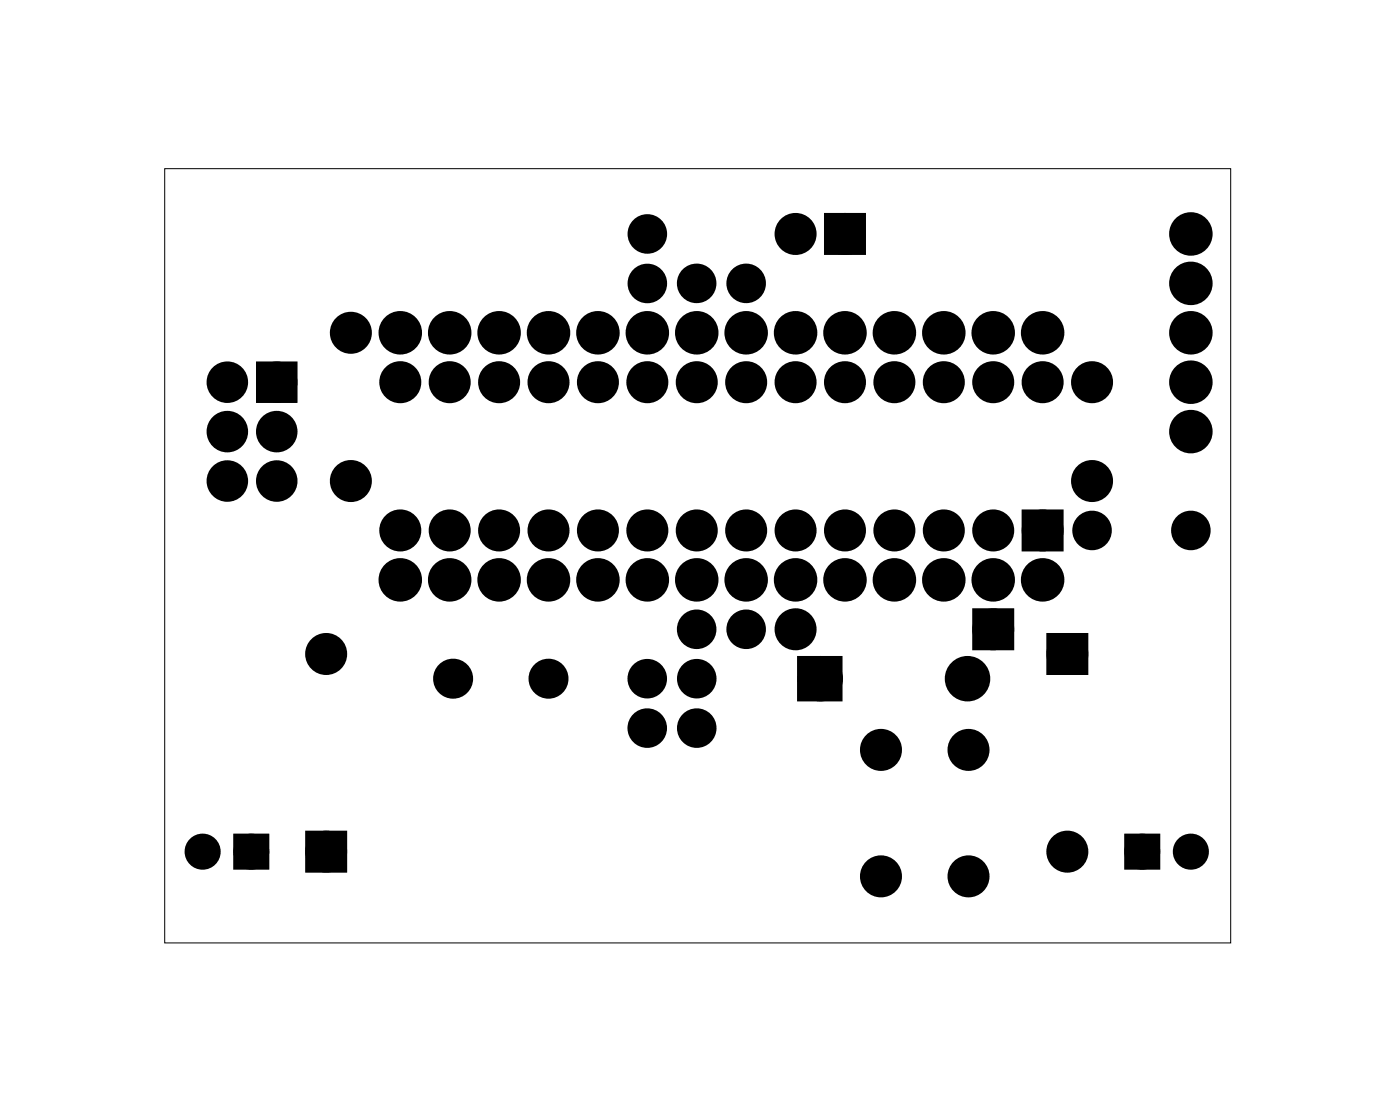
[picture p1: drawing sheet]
<svg xmlns="http://www.w3.org/2000/svg" width="72mm" height="57mm" viewBox="0 0 72 57" stroke-linecap="round" stroke-linejoin="round" font-family="sans-serif">
<path d="M8.5 8.7h54.8v39.8h-54.8z" fill="none" stroke="#000" stroke-width=".05"/>
<path d="M13.5 18.9h1.5v1.5h-1.5zM42.7 11.3h1.4v1.4h-1.4zM41.4 34.1h1.5v1.6h-1.5zM50.4 31.6h1.4v1.4h-1.4zM54.2 32.9h1.4v1.4h-1.4zM52.9 26.6h1.4v1.4h-1.4zM12.3 43.2h1.2v1.2h-1.2zM16.1 43.1h1.4v1.4h-1.4zM58.1 43.2h1.2v1.2h-1.2z" fill="#000"/>
<g fill="none" stroke="#000" stroke-width=".76" stroke-linecap="butt">
<path d="M42.7 11.3h1.4v1.4h-1.4zM41.4 34.1h1.5v1.6h-1.5zM50.4 31.6h1.4v1.4h-1.4zM52.9 26.6h1.4v1.4h-1.4zM54.2 32.9h1.4v1.4h-1.4zM16.1 43.1h1.4v1.4h-1.4z"/>
<circle cx="18" cy="17.1" r=".7"/>
<circle cx="20.6" cy="19.6" r=".7"/>
<circle cx="20.6" cy="17.1" r=".74"/>
<circle cx="23.1" cy="19.6" r=".7"/>
<circle cx="23.1" cy="17.1" r=".74"/>
<circle cx="25.7" cy="19.6" r=".7"/>
<circle cx="25.7" cy="17.1" r=".74"/>
<circle cx="28.2" cy="19.6" r=".7"/>
<circle cx="28.2" cy="17.1" r=".74"/>
<circle cx="30.7" cy="19.6" r=".7"/>
<circle cx="30.7" cy="17.1" r=".74"/>
<circle cx="33.3" cy="19.6" r=".7"/>
<circle cx="33.3" cy="12" r=".64"/>
<circle cx="33.3" cy="14.6" r=".64"/>
<circle cx="33.3" cy="17.1" r=".74"/>
<circle cx="35.8" cy="14.6" r=".64"/>
<circle cx="35.8" cy="19.6" r=".7"/>
<circle cx="35.8" cy="17.1" r=".74"/>
<circle cx="38.4" cy="19.6" r=".7"/>
<circle cx="38.4" cy="14.6" r=".64"/>
<circle cx="38.4" cy="17.1" r=".74"/>
<circle cx="40.9" cy="19.6" r=".7"/>
<circle cx="40.9" cy="12" r=".7"/>
<circle cx="40.9" cy="17.1" r=".74"/>
<circle cx="43.4" cy="19.6" r=".7"/>
<circle cx="43.4" cy="12" r=".7"/>
<circle cx="43.4" cy="17.1" r=".74"/>
<circle cx="46" cy="19.6" r=".7"/>
<circle cx="46" cy="17.1" r=".74"/>
<circle cx="48.5" cy="19.6" r=".7"/>
<circle cx="48.5" cy="17.1" r=".74"/>
<circle cx="51.1" cy="19.6" r=".7"/>
<circle cx="51.1" cy="17.1" r=".74"/>
<circle cx="53.6" cy="19.6" r=".7"/>
<circle cx="53.6" cy="17.1" r=".74"/>
<circle cx="56.1" cy="19.6" r=".7"/>
<circle cx="61.2" cy="19.6" r=".74"/>
<circle cx="61.2" cy="14.6" r=".74"/>
<circle cx="61.2" cy="17.1" r=".74"/>
<circle cx="61.2" cy="12" r=".74"/>
<circle cx="16.8" cy="33.6" r=".7"/>
<circle cx="18" cy="24.7" r=".7"/>
<circle cx="20.6" cy="27.3" r=".7"/>
<circle cx="20.6" cy="29.8" r=".74"/>
<circle cx="23.1" cy="27.3" r=".7"/>
<circle cx="23.1" cy="29.8" r=".74"/>
<circle cx="25.7" cy="27.3" r=".7"/>
<circle cx="25.7" cy="29.8" r=".74"/>
<circle cx="28.2" cy="27.3" r=".7"/>
<circle cx="28.2" cy="29.8" r=".74"/>
<circle cx="30.7" cy="27.3" r=".7"/>
<circle cx="30.7" cy="29.8" r=".74"/>
<circle cx="33.3" cy="34.9" r=".64"/>
<circle cx="33.3" cy="37.4" r=".64"/>
<circle cx="33.3" cy="27.3" r=".7"/>
<circle cx="33.3" cy="29.8" r=".74"/>
<circle cx="35.8" cy="32.3" r=".64"/>
<circle cx="35.8" cy="27.3" r=".7"/>
<circle cx="35.8" cy="34.9" r=".64"/>
<circle cx="35.8" cy="37.4" r=".64"/>
<circle cx="35.8" cy="29.8" r=".74"/>
<circle cx="38.4" cy="27.3" r=".7"/>
<circle cx="38.4" cy="32.3" r=".64"/>
<circle cx="38.4" cy="29.8" r=".74"/>
<circle cx="40.9" cy="27.3" r=".7"/>
<circle cx="40.9" cy="32.3" r=".7"/>
<circle cx="40.9" cy="29.8" r=".74"/>
<circle cx="42.2" cy="34.9" r=".79"/>
<circle cx="43.4" cy="27.3" r=".7"/>
<circle cx="43.4" cy="29.8" r=".74"/>
<circle cx="45.3" cy="38.5" r=".7"/>
<circle cx="46" cy="27.3" r=".7"/>
<circle cx="46" cy="29.8" r=".74"/>
<circle cx="48.5" cy="27.3" r=".7"/>
<circle cx="48.5" cy="29.8" r=".74"/>
<circle cx="49.7" cy="34.9" r=".79"/>
<circle cx="49.8" cy="38.5" r=".7"/>
<circle cx="51.1" cy="27.3" r=".7"/>
<circle cx="51.1" cy="32.3" r=".7"/>
<circle cx="51.1" cy="29.8" r=".74"/>
<circle cx="53.6" cy="27.3" r=".7"/>
<circle cx="53.6" cy="29.8" r=".74"/>
<circle cx="54.9" cy="33.6" r=".7"/>
<circle cx="56.1" cy="24.7" r=".7"/>
<circle cx="56.1" cy="27.3" r=".64"/>
<circle cx="61.2" cy="22.2" r=".74"/>
<circle cx="61.2" cy="27.3" r=".64"/>
<circle cx="16.8" cy="43.8" r=".7"/>
<circle cx="45.3" cy="45" r=".7"/>
<circle cx="49.8" cy="45" r=".7"/>
<circle cx="54.9" cy="43.8" r=".7"/>
</g>
<g fill="#000">
<circle cx="11.7" cy="19.6" r=".72"/>
<circle cx="14.2" cy="19.6" r=".72"/>
<circle cx="18" cy="17.1" r=".7"/>
<circle cx="20.6" cy="19.6" r=".7"/>
<circle cx="20.6" cy="17.1" r=".74"/>
<circle cx="23.1" cy="19.6" r=".7"/>
<circle cx="23.1" cy="17.1" r=".74"/>
<circle cx="25.7" cy="19.6" r=".7"/>
<circle cx="25.7" cy="17.1" r=".74"/>
<circle cx="28.2" cy="19.6" r=".7"/>
<circle cx="28.2" cy="17.1" r=".74"/>
<circle cx="30.7" cy="19.6" r=".7"/>
<circle cx="30.7" cy="17.1" r=".74"/>
<circle cx="33.3" cy="19.6" r=".7"/>
<circle cx="33.3" cy="12" r=".64"/>
<circle cx="33.3" cy="14.6" r=".64"/>
<circle cx="33.3" cy="17.1" r=".74"/>
<circle cx="35.8" cy="14.6" r=".64"/>
<circle cx="35.8" cy="19.6" r=".7"/>
<circle cx="35.8" cy="17.1" r=".74"/>
<circle cx="38.4" cy="19.6" r=".7"/>
<circle cx="38.4" cy="14.6" r=".64"/>
<circle cx="38.4" cy="17.1" r=".74"/>
<circle cx="40.9" cy="19.6" r=".7"/>
<circle cx="40.9" cy="12" r=".7"/>
<circle cx="40.9" cy="17.1" r=".74"/>
<circle cx="43.4" cy="19.6" r=".7"/>
<circle cx="43.4" cy="12" r=".7"/>
<circle cx="43.4" cy="17.1" r=".74"/>
<circle cx="46" cy="19.6" r=".7"/>
<circle cx="46" cy="17.1" r=".74"/>
<circle cx="48.5" cy="19.6" r=".7"/>
<circle cx="48.5" cy="17.1" r=".74"/>
<circle cx="51.1" cy="19.6" r=".7"/>
<circle cx="51.1" cy="17.1" r=".74"/>
<circle cx="53.6" cy="19.6" r=".7"/>
<circle cx="53.6" cy="17.1" r=".74"/>
<circle cx="56.1" cy="19.6" r=".7"/>
<circle cx="61.2" cy="17.1" r=".74"/>
<circle cx="61.2" cy="12" r=".74"/>
<circle cx="61.2" cy="14.6" r=".74"/>
<circle cx="61.2" cy="19.6" r=".74"/>
<circle cx="11.7" cy="22.2" r=".72"/>
<circle cx="11.7" cy="24.7" r=".72"/>
<circle cx="14.2" cy="24.7" r=".72"/>
<circle cx="14.2" cy="22.2" r=".72"/>
<circle cx="16.8" cy="33.6" r=".7"/>
<circle cx="18" cy="24.7" r=".7"/>
<circle cx="20.6" cy="27.3" r=".7"/>
<circle cx="20.6" cy="29.8" r=".74"/>
<circle cx="23.1" cy="27.3" r=".7"/>
<circle cx="23.1" cy="29.8" r=".74"/>
<circle cx="23.3" cy="34.9" r=".65"/>
<circle cx="25.7" cy="27.3" r=".7"/>
<circle cx="25.7" cy="29.8" r=".74"/>
<circle cx="28.2" cy="27.3" r=".7"/>
<circle cx="28.2" cy="29.8" r=".74"/>
<circle cx="28.2" cy="34.9" r=".65"/>
<circle cx="30.7" cy="27.3" r=".7"/>
<circle cx="30.7" cy="29.8" r=".74"/>
<circle cx="33.3" cy="34.9" r=".64"/>
<circle cx="33.3" cy="37.4" r=".64"/>
<circle cx="33.3" cy="27.3" r=".7"/>
<circle cx="33.3" cy="29.8" r=".74"/>
<circle cx="35.8" cy="32.3" r=".64"/>
<circle cx="35.8" cy="27.3" r=".7"/>
<circle cx="35.8" cy="34.9" r=".64"/>
<circle cx="35.8" cy="37.4" r=".64"/>
<circle cx="35.8" cy="29.8" r=".74"/>
<circle cx="38.4" cy="27.3" r=".7"/>
<circle cx="38.4" cy="32.3" r=".64"/>
<circle cx="38.4" cy="29.8" r=".74"/>
<circle cx="40.9" cy="27.3" r=".7"/>
<circle cx="40.9" cy="32.3" r=".7"/>
<circle cx="40.9" cy="29.8" r=".74"/>
<circle cx="42.2" cy="34.9" r=".79"/>
<circle cx="43.4" cy="27.3" r=".7"/>
<circle cx="43.4" cy="29.8" r=".74"/>
<circle cx="45.3" cy="38.5" r=".7"/>
<circle cx="46" cy="27.3" r=".7"/>
<circle cx="46" cy="29.8" r=".74"/>
<circle cx="48.5" cy="27.3" r=".7"/>
<circle cx="48.5" cy="29.8" r=".74"/>
<circle cx="49.7" cy="34.9" r=".79"/>
<circle cx="49.8" cy="38.5" r=".7"/>
<circle cx="51.1" cy="27.3" r=".7"/>
<circle cx="51.1" cy="32.3" r=".7"/>
<circle cx="51.1" cy="29.8" r=".74"/>
<circle cx="53.6" cy="27.3" r=".7"/>
<circle cx="53.6" cy="29.8" r=".74"/>
<circle cx="54.9" cy="33.6" r=".7"/>
<circle cx="56.1" cy="24.7" r=".7"/>
<circle cx="56.1" cy="27.3" r=".64"/>
<circle cx="61.2" cy="22.2" r=".74"/>
<circle cx="61.2" cy="27.3" r=".64"/>
<circle cx="10.4" cy="43.8" r=".6"/>
<circle cx="12.9" cy="43.8" r=".6"/>
<circle cx="16.8" cy="43.8" r=".7"/>
<circle cx="45.3" cy="45" r=".7"/>
<circle cx="49.8" cy="45" r=".7"/>
<circle cx="54.9" cy="43.8" r=".7"/>
<circle cx="58.7" cy="43.8" r=".6"/>
<circle cx="61.2" cy="43.8" r=".6"/>
</g>
<g fill="none" stroke="#000" stroke-width=".75" stroke-linecap="butt">
<circle cx="23.3" cy="34.9" r=".65"/>
<circle cx="28.2" cy="34.9" r=".65"/>
</g>
<g fill="none" stroke="#000" stroke-width=".69" stroke-linecap="butt">
<path d="M13.5 18.9h1.5v1.5h-1.5z"/>
<circle cx="11.7" cy="19.6" r=".72"/>
<circle cx="14.2" cy="19.6" r=".72"/>
<circle cx="11.7" cy="24.7" r=".72"/>
<circle cx="11.7" cy="22.2" r=".72"/>
<circle cx="14.2" cy="24.7" r=".72"/>
<circle cx="14.2" cy="22.2" r=".72"/>
</g>
<g fill="none" stroke="#000" stroke-width=".65" stroke-linecap="butt">
<path d="M12.3 43.2h1.2v1.2h-1.2zM58.1 43.2h1.2v1.2h-1.2z"/>
<circle cx="10.4" cy="43.8" r=".6"/>
<circle cx="12.9" cy="43.8" r=".6"/>
<circle cx="58.7" cy="43.8" r=".6"/>
<circle cx="61.2" cy="43.8" r=".6"/>
</g>
</svg>
